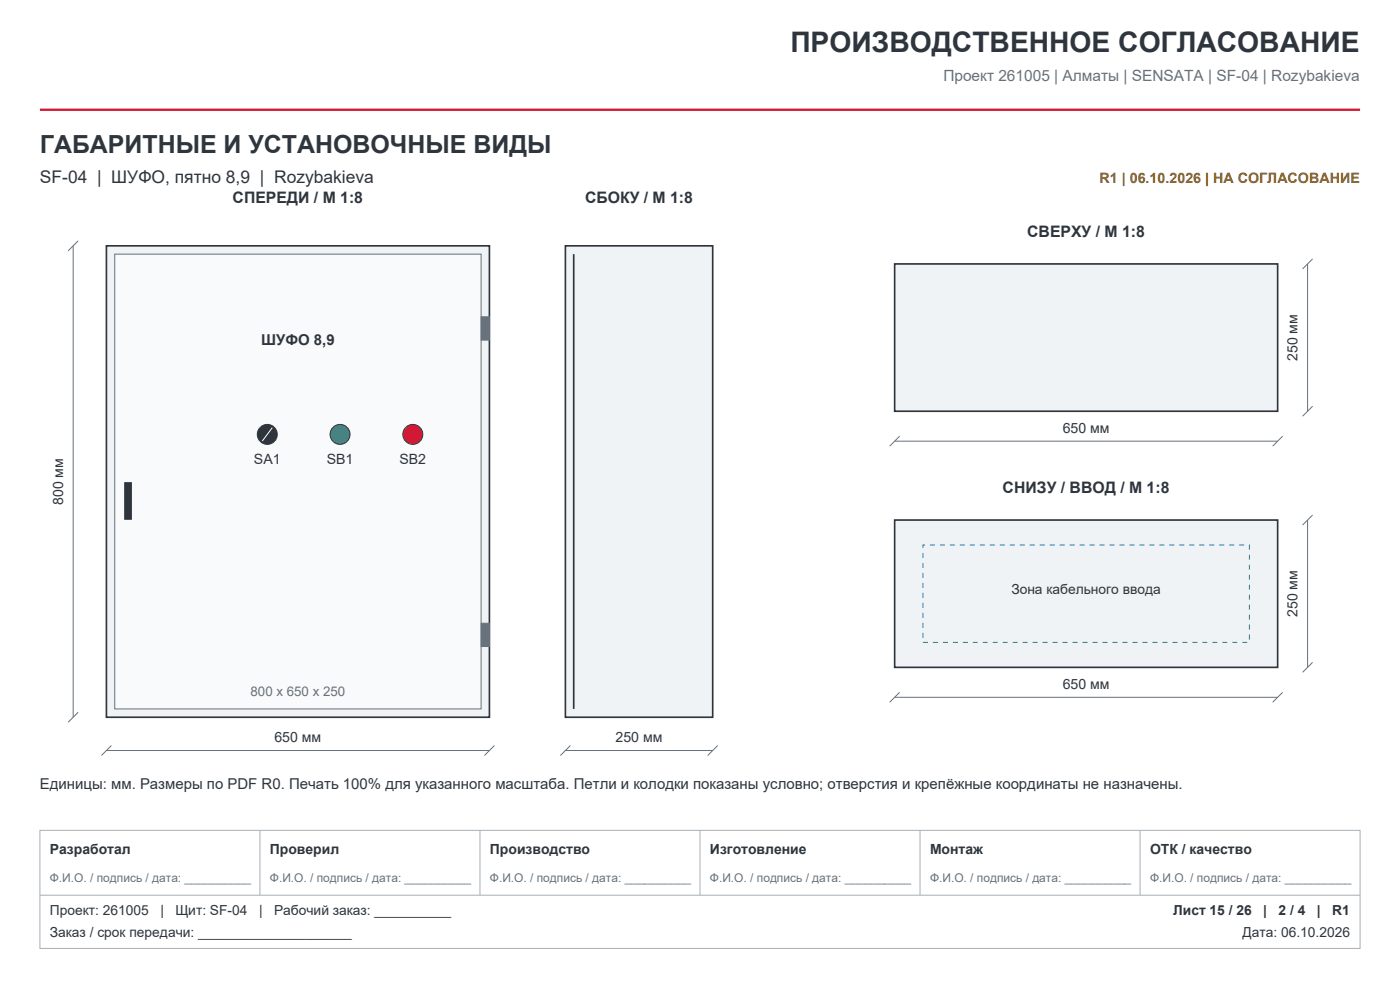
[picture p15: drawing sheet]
<svg xmlns="http://www.w3.org/2000/svg" width="297mm" height="210mm" viewBox="0 0 297 210" stroke-linecap="round" stroke-linejoin="round" font-family="sans-serif">
<defs><g id="words">
<text font-size="6" fill="#2f353c" x="167.7" y="10.9">ПРОИЗВОДСТВЕННОЕ СОГЛАСОВАНИЕ</text>
<text font-size="5.3" fill="#2f353c" x="8.5" y="32.5">ГАБАРИТНЫЕ И УСТАНОВОЧНЫЕ ВИДЫ</text>
<text font-size="3.7" fill="#2f353c" x="8.5" y="38.8">SF-04 | ШУФО, пятно 8,9 | Rozybakieva</text>
<g font-size="3.4" fill="#2f353c">
<text x="49.4" y="43.1">СПЕРЕДИ / М 1:8</text>
<text x="124.1" y="43.1">СБОКУ / М 1:8</text>
<text x="217.9" y="50.3">СВЕРХУ / М 1:8</text>
<text x="212.7" y="104.7">СНИЗУ / ВВОД / М 1:8</text>
</g>
<text font-size="3.3" fill="#66717b" x="200.1" y="17.3">Проект 261005 | Алматы | SENSATA | SF-04 | Rozybakieva</text>
<g font-size="3.2" fill="#2f353c">
<text x="55.4" y="73.1">ШУФО 8,9</text>
<text x="8.5" y="167.3">Единицы: мм. Размеры по PDF R0. Печать 100% для указанного масштаба. Петли и колодки показаны условно; отверстия и крепёжные координаты не назначены.</text>
</g>
<text font-size="3" fill="#946013" x="233.3" y="38.8">R1 | 06.10.2026 | НА СОГЛАСОВАНИЕ</text>
<g font-size="3" fill="#2f353c">
<text x="275.3" y="76.6" transform="rotate(-90 275.3 76.6)">250 мм</text>
<text x="225.4" y="91.8">650 мм</text>
<text x="53.9" y="98.5">SA1</text>
<text x="69.3" y="98.5">SB1</text>
<text x="84.7" y="98.5">SB2</text>
<text x="13.4" y="107.1" transform="rotate(-90 13.4 107.1)">800 мм</text>
<text x="275.3" y="130.9" transform="rotate(-90 275.3 130.9)">250 мм</text>
<text x="225.4" y="146.1">650 мм</text>
<text x="58.2" y="157.4">650 мм</text>
<text x="130.6" y="157.4">250 мм</text>
<text x="10.6" y="181.1">Разработал</text>
<text x="57.3" y="181.1">Проверил</text>
<text x="103.9" y="181.1">Производство</text>
<text x="150.6" y="181.1">Изготовление</text>
<text x="197.3" y="181.1">Монтаж</text>
<text x="244" y="181.1">ОТК / качество</text>
</g>
<g font-size="2.9" fill="#2f353c">
<text x="214.6" y="125.9">Зона кабельного ввода</text>
<text x="10.6" y="194.1">Проект: 261005</text>
<text x="34" y="194.1">|</text>
<text x="37.2" y="194.1">Щит: SF-04</text>
<text x="54.9" y="194.1">|</text>
<text x="58.1" y="194.1">Рабочий заказ: __________</text>
<text x="248.9" y="194.1">Лист 15 / 26</text>
<text x="268" y="194.1">|</text>
<text x="271.2" y="194.1">2 / 4</text>
<text x="279.4" y="194.1">|</text>
<text x="282.6" y="194.1">R1</text>
<text x="10.6" y="198.7">Заказ / срок передачи: ____________________</text>
<text x="263.6" y="198.7">Дата: 06.10.2026</text>
</g>
<text font-size="2.8" fill="#66717b" x="53.2" y="147.6">800 x 650 x 250</text>
<g font-size="2.5" fill="#66717b">
<text x="10.6" y="187.1">Ф.И.О. / подпись / дата: __________</text>
<text x="57.3" y="187.1">Ф.И.О. / подпись / дата: __________</text>
<text x="103.9" y="187.1">Ф.И.О. / подпись / дата: __________</text>
<text x="150.6" y="187.1">Ф.И.О. / подпись / дата: __________</text>
<text x="197.3" y="187.1">Ф.И.О. / подпись / дата: __________</text>
<text x="244" y="187.1">Ф.И.О. / подпись / дата: __________</text>
</g>
</g></defs>
<path d="M8.5 23.3h280" fill="none" stroke="#d11935" stroke-width=".49"/>
<path d="M8.5 176.1h280v25.1h-280zM55.1 176.1v13.8M101.8 176.1v13.8M148.5 176.1v13.8M195.2 176.1v13.8M241.9 176.1v13.8M8.5 189.9h280" fill="none" stroke="#a7b0b7" stroke-width=".21"/>
<path d="M22.6 52.1h81.2v100h-81.2z" fill-rule="evenodd" fill="#f0f3f5" stroke="#2f353c" stroke-width=".35"/>
<path d="M24.3 53.9h77.8v96.5h-77.8z" fill-rule="evenodd" fill="#f9fafb" stroke="#66717b" stroke-width=".21"/>
<g fill="#2f353c" stroke="#2f353c" stroke-width=".21">
<path d="M26.5 102.4h1.4v7.7h-1.4z" fill-rule="evenodd"/>
<circle cx="56.7" cy="92.1" r="2.12"/>
</g>
<g fill="#66717b" stroke="#66717b" stroke-width=".21">
<path d="M102.1 132.2h1.7v4.9h-1.7z" fill-rule="evenodd"/>
<path d="M102.1 67.2h1.7v4.9h-1.7z" fill-rule="evenodd"/>
</g>
<path d="M57.8 90.7l-2.2 2.9" fill="none" stroke="#fff" stroke-width=".21"/>
<circle cx="72.1" cy="92.1" r="2.12" fill="#398c63" stroke="#2f353c" stroke-width=".21"/>
<circle cx="87.6" cy="92.1" r="2.12" fill="#d11935" stroke="#2f353c" stroke-width=".21"/>
<path d="M15.5 52.1v100M16.6 51.1l-2.1 2.1M16.6 151.1l-2.1 2.1M22.6 159.2h81.2M23.6 158.1l-2.1 2.2M104.9 158.1l-2.1 2.2" fill="none" stroke="#66717b" stroke-width=".21"/>
<path d="M119.9 52.1h31.3v100h-31.3z" fill-rule="evenodd" fill="#f0f3f5" stroke="#2f353c" stroke-width=".35"/>
<path d="M121.7 53.9v96.5" fill="none" stroke="#2f353c" stroke-width=".35"/>
<path d="M119.9 159.2h31.3M121 158.1l-2.1 2.2M152.3 158.1l-2.2 2.2" fill="none" stroke="#66717b" stroke-width=".21"/>
<path d="M189.8 56h81.2v31.2h-81.2z" fill-rule="evenodd" fill="#f0f3f5" stroke="#2f353c" stroke-width=".35"/>
<path d="M277.4 56v31.2M278.5 54.9l-2.2 2.1M189.8 93.6h81.2M190.9 92.5l-2.2 2.1M272.1 92.5l-2.1 2.1M278.5 86.2l-2.2 2.1" fill="none" stroke="#66717b" stroke-width=".21"/>
<path d="M189.8 110.3h81.2v31.3h-81.2z" fill-rule="evenodd" fill="#f0f3f5" stroke="#2f353c" stroke-width=".35"/>
<path d="M277.4 110.3v31.3M278.5 109.3l-2.2 2.1M189.8 147.9h81.2M190.9 146.9l-2.2 2.1M272.1 146.9l-2.1 2.1M278.5 140.5l-2.2 2.1" fill="none" stroke="#66717b" stroke-width=".21"/>
<path d="M195.8 115.6h69.2v20.7h-69.2z" fill="none" stroke="#2075ab" stroke-width=".21" stroke-dasharray="1.1 1.1" stroke-linecap="butt"/>
<use href="#words"/>
</svg>
